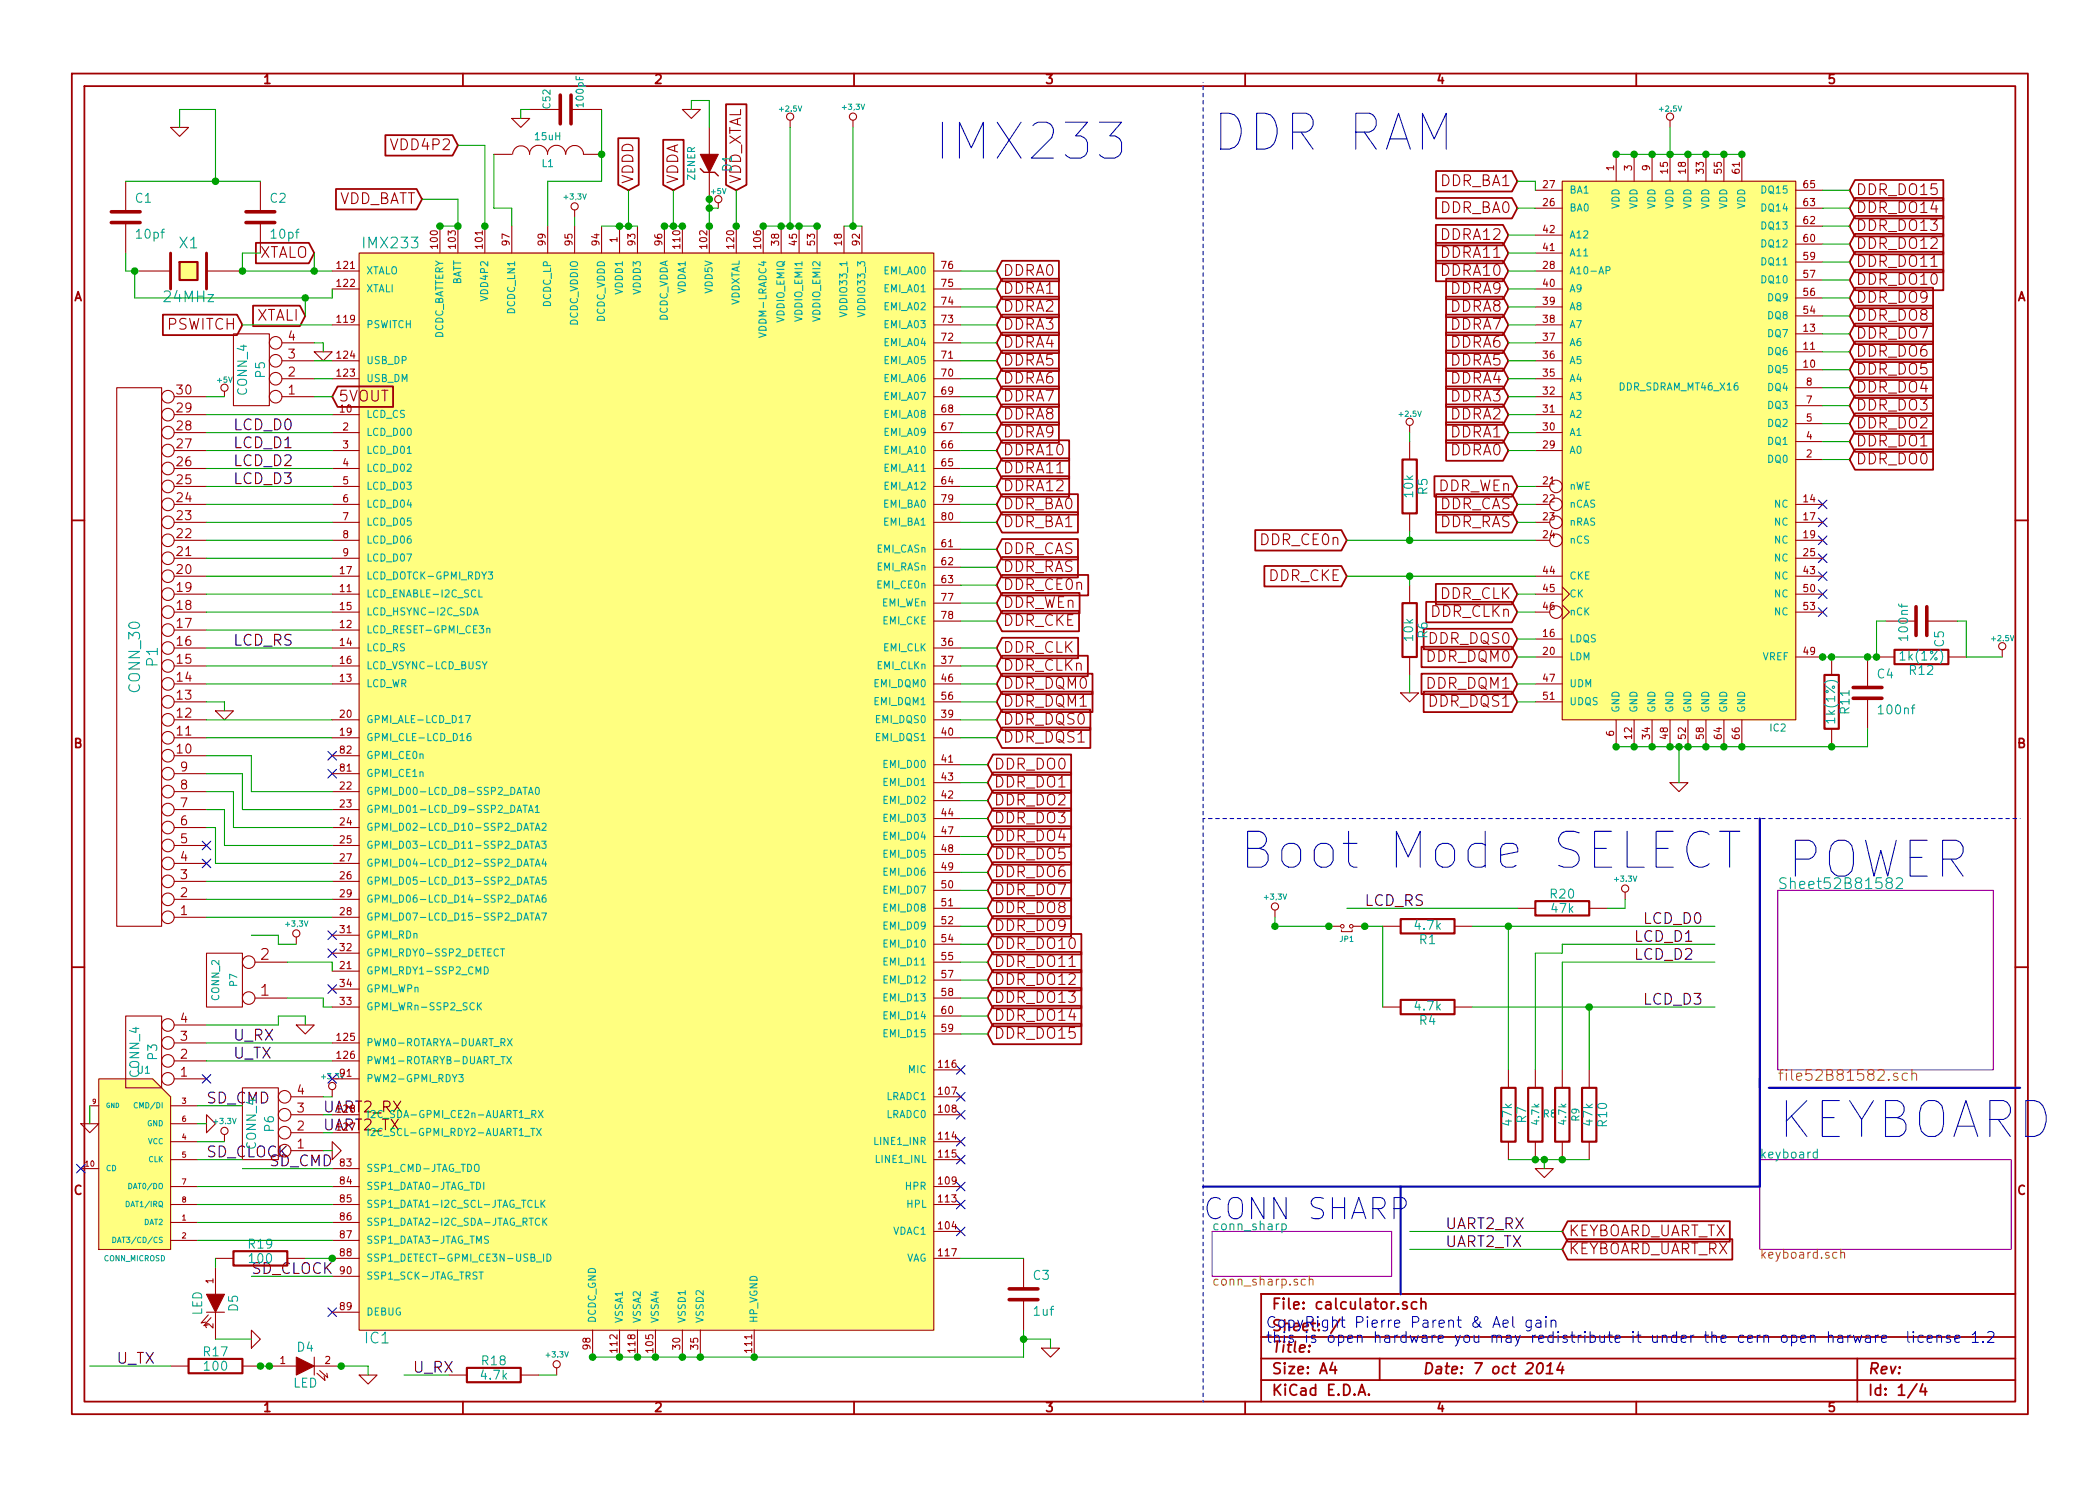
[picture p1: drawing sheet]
<svg xmlns="http://www.w3.org/2000/svg" width="297mm" height="210mm" viewBox="0 0 297 210" stroke-linecap="round" stroke-linejoin="round" font-family="sans-serif">
<defs><g id="words">
<g font-size="7.1" fill="#00f">
<text x="132.1" y="22.9">IMX233</text>
<text x="171.4" y="21.6">DDR RAM</text>
<text x="175.3" y="123.2">Boot Mode SELECT</text>
</g>
<g font-size="7.1" fill="#00a0a0">
<text x="252.7" y="124.5">POWER</text>
<text x="251.5" y="161.3">KEYBOARD</text>
</g>
<text font-size="4.2" fill="#00a0a0" x="170.2" y="172.7">CONN SHARP</text>
<g font-size="2.1" fill="#a00000">
<text x="55.6" y="21.3">VDD4P2</text>
<text x="47.4" y="29">VDD_BATT</text>
<text x="89.7" y="26" transform="rotate(-90 89.7 26)">VDDD</text>
<text x="96" y="26" transform="rotate(-90 96 26)">VDDA</text>
<text x="104.9" y="26" transform="rotate(-90 104.9 26)">VDD_XTAL</text>
<text x="203.7" y="26.4">DDR_BA1</text>
<text x="262.5" y="27.7">DDR_DO15</text>
<text x="203.7" y="30.2">DDR_BA0</text>
<text x="204" y="34">DDRA12</text>
<text x="262.5" y="30.2">DDR_DO14</text>
<text x="262.5" y="32.8">DDR_DO13</text>
<text x="262.5" y="35.3">DDR_DO12</text>
<text x="36.3" y="36.6">XTALO</text>
<text x="141.9" y="41.7">DDRA1</text>
<text x="141.9" y="39.1">DDRA0</text>
<text x="204" y="36.6">DDRA11</text>
<text x="204" y="39.1">DDRA10</text>
<text x="205.1" y="41.7">DDRA9</text>
<text x="262.5" y="37.8">DDR_DO11</text>
<text x="262.5" y="40.4">DDR_DO10</text>
<text x="23.6" y="46.7">PSWITCH</text>
<text x="36.1" y="45.5">XTALI</text>
<text x="141.9" y="46.7">DDRA3</text>
<text x="141.9" y="44.2">DDRA2</text>
<text x="205.1" y="44.2">DDRA8</text>
<text x="205.1" y="46.7">DDRA7</text>
<text x="262.5" y="42.9">DDR_DO9</text>
<text x="262.5" y="45.5">DDR_DO8</text>
<text x="141.9" y="51.8">DDRA5</text>
<text x="141.9" y="49.3">DDRA4</text>
<text x="205.1" y="49.3">DDRA6</text>
<text x="205.1" y="51.8">DDRA5</text>
<text x="262.5" y="48">DDR_DO7</text>
<text x="262.5" y="50.5">DDR_DO6</text>
<text x="262.5" y="53.1">DDR_DO5</text>
<text x="47.9" y="56.9">5VOUT</text>
<text x="141.9" y="59.4">DDRA8</text>
<text x="141.9" y="56.9">DDRA7</text>
<text x="141.9" y="54.4">DDRA6</text>
<text x="205.1" y="54.4">DDRA4</text>
<text x="205.1" y="56.9">DDRA3</text>
<text x="205.1" y="59.4">DDRA2</text>
<text x="262.5" y="55.6">DDR_DO4</text>
<text x="262.5" y="58.2">DDR_DO3</text>
<text x="141.9" y="64.5">DDRA10</text>
<text x="141.9" y="62">DDRA9</text>
<text x="205.1" y="62">DDRA1</text>
<text x="205.1" y="64.5">DDRA0</text>
<text x="262.5" y="60.7">DDR_DO2</text>
<text x="262.5" y="63.2">DDR_DO1</text>
<text x="262.5" y="65.8">DDR_DO0</text>
<text x="141.9" y="69.6">DDRA12</text>
<text x="141.9" y="67.1">DDRA11</text>
<text x="203.2" y="69.6">DDR_WEn</text>
<text x="141.9" y="74.7">DDR_BA1</text>
<text x="141.9" y="72.1">DDR_BA0</text>
<text x="178.4" y="77.2">DDR_CE0n</text>
<text x="203.5" y="74.7">DDR_RAS</text>
<text x="203.5" y="72.1">DDR_CAS</text>
<text x="141.9" y="83.6">DDR_CE0n</text>
<text x="141.9" y="81">DDR_RAS</text>
<text x="141.9" y="78.5">DDR_CAS</text>
<text x="179.3" y="82.3">DDR_CKE</text>
<text x="141.9" y="88.6">DDR_CKE</text>
<text x="141.9" y="86.1">DDR_WEn</text>
<text x="202.3" y="87.4">DDR_CLKn</text>
<text x="203.6" y="84.8">DDR_CLK</text>
<text x="141.9" y="95">DDR_CLKn</text>
<text x="141.9" y="92.5">DDR_CLK</text>
<text x="201.8" y="93.7">DDR_DQM0</text>
<text x="202.2" y="91.2">DDR_DQS0</text>
<text x="141.9" y="100.1">DDR_DQM1</text>
<text x="141.9" y="97.5">DDR_DQM0</text>
<text x="201.8" y="97.5">DDR_DQM1</text>
<text x="202.2" y="100.1">DDR_DQS1</text>
<text x="141.9" y="105.2">DDR_DQS1</text>
<text x="141.9" y="102.6">DDR_DQS0</text>
<text x="140.6" y="111.5">DDR_DO1</text>
<text x="140.6" y="109">DDR_DO0</text>
<text x="140.6" y="119.1">DDR_DO4</text>
<text x="140.6" y="116.6">DDR_DO3</text>
<text x="140.6" y="114">DDR_DO2</text>
<text x="140.6" y="124.2">DDR_DO6</text>
<text x="140.6" y="121.7">DDR_DO5</text>
<text x="140.6" y="131.8">DDR_DO9</text>
<text x="140.6" y="129.3">DDR_DO8</text>
<text x="140.6" y="126.7">DDR_DO7</text>
<text x="36.9" y="135.9">2</text>
<text x="140.6" y="136.9">DDR_DO11</text>
<text x="140.6" y="134.4">DDR_DO10</text>
<text x="36.9" y="141">1</text>
<text x="140.6" y="142">DDR_DO13</text>
<text x="140.6" y="139.4">DDR_DO12</text>
<text x="140.6" y="147.1">DDR_DO15</text>
<text x="140.6" y="144.5">DDR_DO14</text>
<text x="221.9" y="175">KEYBOARD_UART_TX</text>
<text x="221.9" y="177.5">KEYBOARD_UART_RX</text>
<text x="35.6" y="180.3">SD_CLOCK</text>
<text x="179.9" y="185.4">File: calculator.sch</text>
<text x="179.9" y="191.5">Title:</text>
<text x="179.9" y="197.6">KiCad E.D.A.</text>
<text x="179.9" y="194.5">Size: A4</text>
<text x="201.2" y="194.5">Date: 7 oct 2014</text>
<text x="264.2" y="194.5">Rev:</text>
<text x="264.2" y="197.6">Id: 1/4</text>
</g>
<g font-size="2.1" fill="#00a0a0">
<text x="25.4" y="35.2">X1</text>
<text x="51.6" y="35.2">IMX233</text>
<text x="23.3" y="42.8">24MHz</text>
<text x="22.4" y="94.3" transform="rotate(-90 22.4 94.3)">P1</text>
<text x="19.9" y="97.8" transform="rotate(-90 19.9 97.8)">CONN_30</text>
<text x="251.5" y="125.9">Sheet52B81582</text>
<text x="51.7" y="190.2">IC1</text>
</g>
<g font-size="2.1">
<text x="33" y="63.5">LCD_D1</text>
<text x="33" y="61">LCD_D0</text>
<text x="33" y="68.6">LCD_D3</text>
<text x="33" y="66">LCD_D2</text>
<text x="33" y="91.4">LCD_RS</text>
<text x="193" y="128.3">LCD_RS</text>
<text x="232.4" y="130.8">LCD_D0</text>
<text x="231.1" y="133.3">LCD_D1</text>
<text x="231.1" y="135.9">LCD_D2</text>
<text x="232.4" y="142.2">LCD_D3</text>
<text x="33" y="149.9">U_TX</text>
<text x="33" y="147.3">U_RX</text>
<text x="29.2" y="156.2">SD_CMD</text>
<text x="29.2" y="163.8">SD_CLOCK</text>
<text x="204.5" y="174">UART2_RX</text>
<text x="204.5" y="176.5">UART2_TX</text>
<text x="16.5" y="193">U_TX</text>
<text x="58.4" y="194.3">U_RX</text>
</g>
<text font-size="2.1" fill="#808000" x="251.5" y="153">file52B81582.sch</text>
<g font-size="2.1" fill="#00a000">
<text x="45.7" y="157.5">UART2_RX</text>
<text x="45.7" y="160">UART2_TX</text>
<text x="38.1" y="165.1">SD_CMD</text>
</g>
<g font-size="2.1" fill="#00f">
<text x="179.1" y="188">CopyRight Pierre Parent &amp; Ael gain</text>
<text x="179.1" y="190.1">this is open hardware you may redistribute it under the cern open harware license 1.2</text>
<text x="179.9" y="188.4">Sheet: /</text>
</g>
<g font-size="1.8" fill="#a00000">
<text x="37.3" y="11.9">1</text>
<text x="92.7" y="11.9">2</text>
<text x="148" y="11.9">3</text>
<text x="203.3" y="11.9">4</text>
<text x="258.6" y="11.9">5</text>
<text x="10.4" y="42.7">A</text>
<text x="285.3" y="42.7">A</text>
<text x="40.8" y="53.3">2</text>
<text x="40.8" y="50.8">3</text>
<text x="40.8" y="48.3">4</text>
<text x="25.1" y="55.9">30</text>
<text x="25.1" y="58.4">29</text>
<text x="40.8" y="55.9">1</text>
<text x="25.1" y="63.5">27</text>
<text x="25.1" y="61">28</text>
<text x="25.1" y="71.1">24</text>
<text x="25.1" y="68.6">25</text>
<text x="25.1" y="66">26</text>
<text x="25.1" y="76.2">22</text>
<text x="25.1" y="73.7">23</text>
<text x="25.1" y="81.3">20</text>
<text x="25.1" y="78.7">21</text>
<text x="25.1" y="83.8">19</text>
<text x="25.1" y="88.9">17</text>
<text x="25.1" y="86.4">18</text>
<text x="25.1" y="94">15</text>
<text x="25.1" y="91.4">16</text>
<text x="25.1" y="101.6">12</text>
<text x="25.1" y="99.1">13</text>
<text x="25.1" y="96.5">14</text>
<text x="10.4" y="105.9">B</text>
<text x="25.1" y="106.7">10</text>
<text x="25.1" y="104.1">11</text>
<text x="285.3" y="105.9">B</text>
<text x="25.6" y="111.8">8</text>
<text x="25.6" y="109.2">9</text>
<text x="25.6" y="119.4">5</text>
<text x="25.6" y="116.8">6</text>
<text x="25.6" y="114.3">7</text>
<text x="25.6" y="124.5">3</text>
<text x="25.6" y="121.9">4</text>
<text x="25.6" y="129.5">1</text>
<text x="25.6" y="127">2</text>
<text x="25.6" y="149.9">2</text>
<text x="25.6" y="147.3">3</text>
<text x="25.6" y="144.8">4</text>
<text x="25.6" y="152.4">1</text>
<text x="42.1" y="154.9">4</text>
<text x="42.1" y="160">2</text>
<text x="42.1" y="157.5">3</text>
<text x="42.1" y="162.6">1</text>
<text x="10.4" y="169.1">C</text>
<text x="285.3" y="169.1">C</text>
<text x="37.3" y="199.8">1</text>
<text x="92.7" y="199.8">2</text>
<text x="148" y="199.8">3</text>
<text x="203.3" y="199.8">4</text>
<text x="258.6" y="199.8">5</text>
</g>
<g font-size="1.8" fill="#00a0a0">
<text x="19.2" y="28.7">C1</text>
<text x="38.2" y="28.7">C2</text>
<text x="103.6" y="24.2" transform="rotate(-90 103.6 24.2)">D1</text>
<text x="19.4" y="33.8">10pf</text>
<text x="38.5" y="33.8">10pf</text>
<text x="37.5" y="53.4" transform="rotate(-90 37.5 53.4)">P5</text>
<text x="35" y="55.9" transform="rotate(-90 35 55.9)">CONN_4</text>
<text x="199.9" y="70.3" transform="rotate(-90 199.9 70.3)">10k</text>
<text x="202" y="69.9" transform="rotate(-90 202 69.9)">R5</text>
<text x="199.9" y="90.6" transform="rotate(-90 199.9 90.6)">10k</text>
<text x="202" y="90.3" transform="rotate(-90 202 90.3)">R6</text>
<text x="268.9" y="93.5">1k(1%)</text>
<text x="270" y="90.4" transform="rotate(-90 270 90.4)">100nf</text>
<text x="270.2" y="95.5">R12</text>
<text x="275" y="91.5" transform="rotate(-90 275 91.5)">C5</text>
<text x="261.7" y="100.9" transform="rotate(-90 261.7 100.9)">R11</text>
<text x="265.6" y="96.1">C4</text>
<text x="265.9" y="101.1">100nf</text>
<text x="259.6" y="102.1" transform="rotate(-90 259.6 102.1)">1k(1%)</text>
<text x="200.2" y="131.6">4.7k</text>
<text x="219.4" y="127.2">R20</text>
<text x="219.5" y="129.2">47k</text>
<text x="200.8" y="133.6">R1</text>
<text x="200.2" y="143">4.7k</text>
<text x="22.3" y="149.9" transform="rotate(-90 22.3 149.9)">P3</text>
<text x="200.8" y="145.1">R4</text>
<text x="19.8" y="152.4" transform="rotate(-90 19.8 152.4)">CONN_4</text>
<text x="38.8" y="160.1" transform="rotate(-90 38.8 160.1)">P6</text>
<text x="213.9" y="159.2" transform="rotate(-90 213.9 159.2)">47k</text>
<text x="216" y="158.8" transform="rotate(-90 216 158.8)">R7</text>
<text x="225.3" y="159.2" transform="rotate(-90 225.3 159.2)">47k</text>
<text x="227.4" y="159.4" transform="rotate(-90 227.4 159.4)">R10</text>
<text x="36.3" y="162.6" transform="rotate(-90 36.3 162.6)">CONN_4</text>
<text x="248.9" y="164">keyboard</text>
<text x="35.2" y="176.7">R19</text>
<text x="35.4" y="178.8">100</text>
<text x="171.4" y="174.1">conn_sharp</text>
<text x="33.7" y="185.5" transform="rotate(-90 33.7 185.5)">D5</text>
<text x="146.2" y="181.1">C3</text>
<text x="28.7" y="186.2" transform="rotate(-90 28.7 186.2)">LED</text>
<text x="28.9" y="192">R17</text>
<text x="42.1" y="191.3">D4</text>
<text x="146.3" y="186.2">1uf</text>
<text x="29" y="194">100</text>
<text x="41.4" y="196.4">LED</text>
<text x="68.1" y="195.3">4.7k</text>
<text x="68.2" y="193.2">R18</text>
</g>
<g font-size="1.8" fill="#808000">
<text x="248.9" y="178.1">keyboard.sch</text>
<text x="171.4" y="182">conn_sharp.sch</text>
</g>
<g font-size="1.4" fill="#00a0a0">
<text x="77.9" y="15.3" transform="rotate(-90 77.9 15.3)">C52</text>
<text x="82.6" y="15" transform="rotate(-90 82.6 15)">100pF</text>
<text x="75.7" y="19.9">15uH</text>
<text x="76.7" y="23.7">L1</text>
<text x="98.4" y="25.5" transform="rotate(-90 98.4 25.5)">ZENER</text>
<text x="222" y="30">BA0</text>
<text x="222" y="27.4">BA1</text>
<text x="229.1" y="29.7" transform="rotate(-90 229.1 29.7)">VDD</text>
<text x="231.6" y="29.7" transform="rotate(-90 231.6 29.7)">VDD</text>
<text x="234.2" y="29.7" transform="rotate(-90 234.2 29.7)">VDD</text>
<text x="236.7" y="29.7" transform="rotate(-90 236.7 29.7)">VDD</text>
<text x="239.3" y="29.7" transform="rotate(-90 239.3 29.7)">VDD</text>
<text x="241.8" y="29.7" transform="rotate(-90 241.8 29.7)">VDD</text>
<text x="244.3" y="29.7" transform="rotate(-90 244.3 29.7)">VDD</text>
<text x="246.9" y="29.7" transform="rotate(-90 246.9 29.7)">VDD</text>
<text x="249.3" y="30">DQ14</text>
<text x="249.3" y="27.4">DQ15</text>
<text x="222" y="33.8">A12</text>
<text x="249.3" y="35">DQ12</text>
<text x="249.3" y="32.5">DQ13</text>
<text x="51.8" y="38.9">XTALO</text>
<text x="51.8" y="41.4">XTALI</text>
<text x="65.3" y="40.6" transform="rotate(-90 65.3 40.6)">BATT</text>
<text x="88.1" y="41.6" transform="rotate(-90 88.1 41.6)">VDDD1</text>
<text x="90.7" y="41.6" transform="rotate(-90 90.7 41.6)">VDDD3</text>
<text x="97" y="41.6" transform="rotate(-90 97 41.6)">VDDA1</text>
<text x="100.8" y="41.5" transform="rotate(-90 100.8 41.5)">VDD5V</text>
<text x="125.2" y="41.4">EMI_A01</text>
<text x="125.2" y="38.9">EMI_A00</text>
<text x="222" y="41.4">A9</text>
<text x="222" y="36.3">A11</text>
<text x="222" y="38.9">A10-AP</text>
<text x="249.3" y="40.1">DQ10</text>
<text x="249.3" y="37.6">DQ11</text>
<text x="51.8" y="46.5">PSWITCH</text>
<text x="69.1" y="42.3" transform="rotate(-90 69.1 42.3)">VDD4P2</text>
<text x="72.9" y="44.4" transform="rotate(-90 72.9 44.4)">DCDC_LN1</text>
<text x="78" y="43.5" transform="rotate(-90 78 43.5)">DCDC_LP</text>
<text x="81.8" y="46.2" transform="rotate(-90 81.8 46.2)">DCDC_VDDIO</text>
<text x="85.6" y="45.7" transform="rotate(-90 85.6 45.7)">DCDC_VDDD</text>
<text x="94.5" y="45.7" transform="rotate(-90 94.5 45.7)">DCDC_VDDA</text>
<text x="104.6" y="43.5" transform="rotate(-90 104.6 43.5)">VDDXTAL</text>
<text x="108.5" y="47.2" transform="rotate(-90 108.5 47.2)">VDDM-LRADC4</text>
<text x="111" y="45.7" transform="rotate(-90 111 45.7)">VDDIO_EMIQ</text>
<text x="113.5" y="45.4" transform="rotate(-90 113.5 45.4)">VDDIO_EMI1</text>
<text x="116.1" y="45.4" transform="rotate(-90 116.1 45.4)">VDDIO_EMI2</text>
<text x="119.9" y="44.4" transform="rotate(-90 119.9 44.4)">VDDIO33_1</text>
<text x="122.4" y="44.4" transform="rotate(-90 122.4 44.4)">VDDIO33_3</text>
<text x="125.2" y="46.5">EMI_A03</text>
<text x="125.2" y="43.9">EMI_A02</text>
<text x="222" y="46.5">A7</text>
<text x="222" y="43.9">A8</text>
<text x="250.1" y="47.7">DQ7</text>
<text x="250.1" y="45.2">DQ8</text>
<text x="250.1" y="42.7">DQ9</text>
<text x="51.8" y="51.6">USB_DP</text>
<text x="62.7" y="48.4" transform="rotate(-90 62.7 48.4)">DCDC_BATTERY</text>
<text x="125.2" y="51.6">EMI_A05</text>
<text x="125.2" y="49">EMI_A04</text>
<text x="222" y="51.6">A5</text>
<text x="222" y="49">A6</text>
<text x="250.1" y="52.8">DQ5</text>
<text x="250.1" y="50.3">DQ6</text>
<text x="51.8" y="59.2">LCD_CS</text>
<text x="51.8" y="54.1">USB_DM</text>
<text x="125.2" y="54.1">EMI_A06</text>
<text x="125.2" y="59.2">EMI_A08</text>
<text x="125.2" y="56.6">EMI_A07</text>
<text x="222" y="59.2">A2</text>
<text x="222" y="56.6">A3</text>
<text x="222" y="54.1">A4</text>
<text x="229.1" y="55.3">DDR_SDRAM_MT46_X16</text>
<text x="250.1" y="57.9">DQ3</text>
<text x="250.1" y="55.4">DQ4</text>
<text x="51.8" y="61.7">LCD_D00</text>
<text x="51.8" y="64.3">LCD_D01</text>
<text x="125.2" y="64.3">EMI_A10</text>
<text x="125.2" y="61.7">EMI_A09</text>
<text x="222" y="61.7">A1</text>
<text x="222" y="64.3">A0</text>
<text x="250.1" y="65.5">DQ0</text>
<text x="250.1" y="63">DQ1</text>
<text x="250.1" y="60.4">DQ2</text>
<text x="51.8" y="66.8">LCD_D02</text>
<text x="51.8" y="69.3">LCD_D03</text>
<text x="51.8" y="71.9">LCD_D04</text>
<text x="124.9" y="71.9">EMI_BA0</text>
<text x="125.2" y="69.3">EMI_A12</text>
<text x="125.2" y="66.8">EMI_A11</text>
<text x="222" y="69.3">nWE</text>
<text x="222" y="71.9">nCAS</text>
<text x="251" y="71.9">NC</text>
<text x="51.8" y="74.4">LCD_D05</text>
<text x="51.8" y="77">LCD_D06</text>
<text x="124.9" y="74.4">EMI_BA1</text>
<text x="222" y="74.4">nRAS</text>
<text x="222" y="77">nCS</text>
<text x="251" y="74.4">NC</text>
<text x="251" y="77">NC</text>
<text x="51.8" y="79.5">LCD_D07</text>
<text x="51.8" y="82">LCD_DOTCK-GPMI_RDY3</text>
<text x="123.9" y="78.2">EMI_CASn</text>
<text x="123.9" y="80.8">EMI_RASn</text>
<text x="124.2" y="83.3">EMI_CE0n</text>
<text x="222" y="82">CKE</text>
<text x="251" y="82">NC</text>
<text x="251" y="79.5">NC</text>
<text x="51.8" y="84.6">LCD_ENABLE-I2C_SCL</text>
<text x="51.8" y="89.7">LCD_RESET-GPMI_CE3n</text>
<text x="51.8" y="87.1">LCD_HSYNC-I2C_SDA</text>
<text x="124.6" y="85.8">EMI_WEn</text>
<text x="124.8" y="88.4">EMI_CKE</text>
<text x="222" y="84.6">CK</text>
<text x="222" y="87.1">nCK</text>
<text x="251" y="84.6">NC</text>
<text x="251" y="87.1">NC</text>
<text x="51.8" y="92.2">LCD_RS</text>
<text x="51.8" y="94.7">LCD_VSYNC-LCD_BUSY</text>
<text x="124" y="94.7">EMI_CLKn</text>
<text x="124.8" y="92.2">EMI_CLK</text>
<text x="222" y="93.5">LDM</text>
<text x="222" y="90.9">LDQS</text>
<text x="249.2" y="93.5">VREF</text>
<text x="51.8" y="97.3">LCD_WR</text>
<text x="123.7" y="97.3">EMI_DQM0</text>
<text x="123.7" y="99.8">EMI_DQM1</text>
<text x="222" y="99.8">UDQS</text>
<text x="222" y="97.3">UDM</text>
<text x="229.1" y="100.8" transform="rotate(-90 229.1 100.8)">GND</text>
<text x="231.6" y="100.8" transform="rotate(-90 231.6 100.8)">GND</text>
<text x="234.2" y="100.8" transform="rotate(-90 234.2 100.8)">GND</text>
<text x="236.7" y="100.8" transform="rotate(-90 236.7 100.8)">GND</text>
<text x="239.3" y="100.8" transform="rotate(-90 239.3 100.8)">GND</text>
<text x="241.8" y="100.8" transform="rotate(-90 241.8 100.8)">GND</text>
<text x="244.3" y="100.8" transform="rotate(-90 244.3 100.8)">GND</text>
<text x="246.9" y="100.8" transform="rotate(-90 246.9 100.8)">GND</text>
<text x="51.8" y="102.4">GPMI_ALE-LCD_D17</text>
<text x="51.8" y="107.4">GPMI_CE0n</text>
<text x="51.8" y="104.9">GPMI_CLE-LCD_D16</text>
<text x="123.9" y="104.9">EMI_DQS1</text>
<text x="123.9" y="102.4">EMI_DQS0</text>
<text x="250.4" y="103.6">IC2</text>
<text x="51.8" y="110">GPMI_CE1n</text>
<text x="51.8" y="112.5">GPMI_D00-LCD_D8-SSP2_DATA0</text>
<text x="125.2" y="108.7">EMI_D00</text>
<text x="125.2" y="113.8">EMI_D02</text>
<text x="125.2" y="111.2">EMI_D01</text>
<text x="51.8" y="115.1">GPMI_D01-LCD_D9-SSP2_DATA1</text>
<text x="51.8" y="117.6">GPMI_D02-LCD_D10-SSP2_DATA2</text>
<text x="125.2" y="116.3">EMI_D03</text>
<text x="125.2" y="118.9">EMI_D04</text>
<text x="51.8" y="120.1">GPMI_D03-LCD_D11-SSP2_DATA3</text>
<text x="51.8" y="125.2">GPMI_D05-LCD_D13-SSP2_DATA5</text>
<text x="51.8" y="122.7">GPMI_D04-LCD_D12-SSP2_DATA4</text>
<text x="125.2" y="121.4">EMI_D05</text>
<text x="125.2" y="123.9">EMI_D06</text>
<text x="51.8" y="130.3">GPMI_D07-LCD_D15-SSP2_DATA7</text>
<text x="51.8" y="127.8">GPMI_D06-LCD_D14-SSP2_DATA6</text>
<text x="125.2" y="126.5">EMI_D07</text>
<text x="125.2" y="129">EMI_D08</text>
<text x="125.2" y="131.6">EMI_D09</text>
<text x="51.8" y="137.9">GPMI_RDY1-SSP2_CMD</text>
<text x="51.8" y="132.8">GPMI_RDn</text>
<text x="51.8" y="135.4">GPMI_RDY0-SSP2_DETECT</text>
<text x="125.2" y="134.1">EMI_D10</text>
<text x="125.2" y="136.6">EMI_D11</text>
<text x="31.1" y="141.5" transform="rotate(-90 31.1 141.5)">CONN_2</text>
<text x="33.6" y="139.5" transform="rotate(-90 33.6 139.5)">P7</text>
<text x="51.8" y="143">GPMI_WRn-SSP2_SCK</text>
<text x="51.8" y="140.5">GPMI_WPn</text>
<text x="125.2" y="139.2">EMI_D12</text>
<text x="125.2" y="141.7">EMI_D13</text>
<text x="51.8" y="148.1">PWM0-ROTARYA-DUART_RX</text>
<text x="125.2" y="144.3">EMI_D14</text>
<text x="125.2" y="146.8">EMI_D15</text>
<text x="19.4" y="152">U1</text>
<text x="51.8" y="153.2">PWM2-GPMI_RDY3</text>
<text x="51.8" y="150.6">PWM1-ROTARYB-DUART_TX</text>
<text x="125.3" y="155.7">LRADC1</text>
<text x="128.5" y="151.9">MIC</text>
<text x="51.8" y="160.8">I2C_SCL-GPMI_RDY2-AUART1_TX</text>
<text x="51.8" y="158.2">I2C_SDA-GPMI_CE2n-AUART1_RX</text>
<text x="125.3" y="158.2">LRADC0</text>
<text x="217.8" y="159" transform="rotate(-90 217.8 159)">4.7k</text>
<text x="218.3" y="158.2">R8</text>
<text x="221.6" y="159" transform="rotate(-90 221.6 159)">4.7k</text>
<text x="223.4" y="158.6" transform="rotate(-90 223.4 158.6)">R9</text>
<text x="51.8" y="165.9">SSP1_CMD-JTAG_TDO</text>
<text x="123.8" y="162">LINE1_INR</text>
<text x="124" y="164.6">LINE1_INL</text>
<text x="51.8" y="168.4">SSP1_DATA0-JTAG_TDI</text>
<text x="51.8" y="170.9">SSP1_DATA1-I2C_SCL-JTAG_TCLK</text>
<text x="51.8" y="173.5">SSP1_DATA2-I2C_SDA-JTAG_RTCK</text>
<text x="128.1" y="168.4">HPR</text>
<text x="128.2" y="170.9">HPL</text>
<text x="51.8" y="176">SSP1_DATA3-JTAG_TMS</text>
<text x="51.8" y="178.6">SSP1_DETECT-GPMI_CE3N-USB_ID</text>
<text x="126.3" y="174.7">VDAC1</text>
<text x="128" y="178.6">VAG</text>
<text x="51.8" y="181.1">SSP1_SCK-JTAG_TRST</text>
<text x="51.8" y="186.2">DEBUG</text>
<text x="84.3" y="187.2" transform="rotate(-90 84.3 187.2)">DCDC_GND</text>
<text x="88.1" y="187.2" transform="rotate(-90 88.1 187.2)">VSSA1</text>
<text x="90.7" y="187.2" transform="rotate(-90 90.7 187.2)">VSSA2</text>
<text x="93.2" y="187.2" transform="rotate(-90 93.2 187.2)">VSSA4</text>
<text x="97" y="187.2" transform="rotate(-90 97 187.2)">VSSD1</text>
<text x="99.6" y="187.2" transform="rotate(-90 99.6 187.2)">VSSD2</text>
<text x="107.2" y="187.2" transform="rotate(-90 107.2 187.2)">HP_VGND</text>
</g>
<g font-size="1.4" fill="#a00000">
<text x="218.3" y="29.2">26</text>
<text x="218.3" y="26.7">27</text>
<text x="228.3" y="24.1" transform="rotate(-90 228.3 24.1)">1</text>
<text x="230.9" y="24.1" transform="rotate(-90 230.9 24.1)">3</text>
<text x="233.4" y="24.1" transform="rotate(-90 233.4 24.1)">9</text>
<text x="236" y="24.5" transform="rotate(-90 236 24.5)">15</text>
<text x="238.5" y="24.5" transform="rotate(-90 238.5 24.5)">18</text>
<text x="241" y="24.5" transform="rotate(-90 241 24.5)">33</text>
<text x="243.6" y="24.5" transform="rotate(-90 243.6 24.5)">55</text>
<text x="246.1" y="24.5" transform="rotate(-90 246.1 24.5)">61</text>
<text x="255.1" y="29.2">63</text>
<text x="255.1" y="26.7">65</text>
<text x="62" y="35.1" transform="rotate(-90 62 35.1)">100</text>
<text x="64.5" y="35.1" transform="rotate(-90 64.5 35.1)">103</text>
<text x="68.3" y="35.1" transform="rotate(-90 68.3 35.1)">101</text>
<text x="72.1" y="34.7" transform="rotate(-90 72.1 34.7)">97</text>
<text x="77.2" y="34.7" transform="rotate(-90 77.2 34.7)">99</text>
<text x="81" y="34.7" transform="rotate(-90 81 34.7)">95</text>
<text x="84.8" y="34.7" transform="rotate(-90 84.8 34.7)">94</text>
<text x="87.4" y="34.3" transform="rotate(-90 87.4 34.3)">1</text>
<text x="89.9" y="34.7" transform="rotate(-90 89.9 34.7)">93</text>
<text x="93.7" y="34.7" transform="rotate(-90 93.7 34.7)">96</text>
<text x="96.3" y="35.1" transform="rotate(-90 96.3 35.1)">110</text>
<text x="100.1" y="35.1" transform="rotate(-90 100.1 35.1)">102</text>
<text x="103.9" y="35.1" transform="rotate(-90 103.9 35.1)">120</text>
<text x="107.7" y="35.1" transform="rotate(-90 107.7 35.1)">106</text>
<text x="110.2" y="34.7" transform="rotate(-90 110.2 34.7)">38</text>
<text x="112.8" y="34.7" transform="rotate(-90 112.8 34.7)">45</text>
<text x="115.3" y="34.7" transform="rotate(-90 115.3 34.7)">53</text>
<text x="119.1" y="34.7" transform="rotate(-90 119.1 34.7)">18</text>
<text x="121.7" y="34.7" transform="rotate(-90 121.7 34.7)">92</text>
<text x="218.3" y="35.6">41</text>
<text x="218.3" y="33">42</text>
<text x="255.1" y="34.3">60</text>
<text x="255.1" y="31.7">62</text>
<text x="47.7" y="38.1">121</text>
<text x="47.7" y="40.6">122</text>
<text x="133.2" y="40.6">75</text>
<text x="133.2" y="38.1">76</text>
<text x="218.3" y="40.6">40</text>
<text x="218.3" y="38.1">28</text>
<text x="255.1" y="41.9">56</text>
<text x="255.1" y="39.4">57</text>
<text x="255.1" y="36.8">59</text>
<text x="47.7" y="45.7">119</text>
<text x="133.2" y="45.7">73</text>
<text x="133.2" y="43.2">74</text>
<text x="218.3" y="45.7">38</text>
<text x="218.3" y="43.2">39</text>
<text x="255.1" y="47">13</text>
<text x="255.1" y="44.4">54</text>
<text x="47.7" y="53.3">123</text>
<text x="47.7" y="50.8">124</text>
<text x="133.2" y="53.3">70</text>
<text x="133.2" y="50.8">71</text>
<text x="133.2" y="48.3">72</text>
<text x="218.3" y="53.3">35</text>
<text x="218.3" y="50.8">36</text>
<text x="218.3" y="48.3">37</text>
<text x="255.1" y="52.1">10</text>
<text x="255.1" y="49.5">11</text>
<text x="48.1" y="58.4">10</text>
<text x="133.2" y="58.4">68</text>
<text x="133.2" y="55.9">69</text>
<text x="218.3" y="58.4">31</text>
<text x="218.3" y="55.9">32</text>
<text x="255.5" y="59.7">5</text>
<text x="255.5" y="57.1">7</text>
<text x="255.5" y="54.6">8</text>
<text x="48.5" y="61">2</text>
<text x="48.5" y="63.5">3</text>
<text x="133.2" y="63.5">66</text>
<text x="133.2" y="61">67</text>
<text x="218.3" y="61">30</text>
<text x="218.3" y="63.5">29</text>
<text x="255.5" y="64.8">2</text>
<text x="255.5" y="62.2">4</text>
<text x="48.5" y="66">4</text>
<text x="48.5" y="68.6">5</text>
<text x="48.5" y="71.1">6</text>
<text x="133.2" y="68.6">64</text>
<text x="133.2" y="66">65</text>
<text x="133.2" y="71.1">79</text>
<text x="218.3" y="68.6">21</text>
<text x="218.3" y="71.1">22</text>
<text x="255.1" y="71.1">14</text>
<text x="48.5" y="73.7">7</text>
<text x="48.5" y="76.2">8</text>
<text x="133.2" y="73.7">80</text>
<text x="133.2" y="77.5">61</text>
<text x="218.3" y="73.7">23</text>
<text x="218.3" y="76.2">24</text>
<text x="255.1" y="73.7">17</text>
<text x="255.1" y="76.2">19</text>
<text x="48.1" y="83.8">11</text>
<text x="48.1" y="81.3">17</text>
<text x="48.5" y="78.7">9</text>
<text x="133.2" y="80">62</text>
<text x="133.2" y="82.5">63</text>
<text x="218.3" y="81.3">44</text>
<text x="218.3" y="83.8">45</text>
<text x="255.1" y="83.8">50</text>
<text x="255.1" y="81.3">43</text>
<text x="255.1" y="78.7">25</text>
<text x="48.1" y="88.9">12</text>
<text x="48.1" y="86.4">15</text>
<text x="133.2" y="85.1">77</text>
<text x="133.2" y="87.6">78</text>
<text x="218.3" y="86.4">46</text>
<text x="255.1" y="86.4">53</text>
<text x="48.1" y="91.4">14</text>
<text x="48.1" y="94">16</text>
<text x="133.2" y="91.4">36</text>
<text x="133.2" y="94">37</text>
<text x="218.3" y="92.7">20</text>
<text x="218.3" y="90.2">16</text>
<text x="255.1" y="92.7">49</text>
<text x="48.1" y="101.6">20</text>
<text x="48.1" y="96.5">13</text>
<text x="133.2" y="96.5">46</text>
<text x="133.2" y="99.1">56</text>
<text x="133.2" y="101.6">39</text>
<text x="218.3" y="99.1">51</text>
<text x="218.3" y="96.5">47</text>
<text x="48.1" y="106.7">82</text>
<text x="48.1" y="104.1">19</text>
<text x="133.2" y="104.1">40</text>
<text x="133.2" y="107.9">41</text>
<text x="228.3" y="104.1" transform="rotate(-90 228.3 104.1)">6</text>
<text x="230.9" y="104.5" transform="rotate(-90 230.9 104.5)">12</text>
<text x="233.4" y="104.5" transform="rotate(-90 233.4 104.5)">34</text>
<text x="236" y="104.5" transform="rotate(-90 236 104.5)">48</text>
<text x="238.5" y="104.5" transform="rotate(-90 238.5 104.5)">52</text>
<text x="241" y="104.5" transform="rotate(-90 241 104.5)">58</text>
<text x="243.6" y="104.5" transform="rotate(-90 243.6 104.5)">64</text>
<text x="246.1" y="104.5" transform="rotate(-90 246.1 104.5)">66</text>
<text x="48.1" y="109.2">81</text>
<text x="48.1" y="111.8">22</text>
<text x="133.2" y="113">42</text>
<text x="133.2" y="110.5">43</text>
<text x="48.1" y="114.3">23</text>
<text x="48.1" y="116.8">24</text>
<text x="48.1" y="119.4">25</text>
<text x="133.2" y="115.6">44</text>
<text x="133.2" y="118.1">47</text>
<text x="48.1" y="124.5">26</text>
<text x="48.1" y="121.9">27</text>
<text x="133.2" y="125.7">50</text>
<text x="133.2" y="120.6">48</text>
<text x="133.2" y="123.2">49</text>
<text x="48.1" y="129.5">28</text>
<text x="48.1" y="127">29</text>
<text x="133.2" y="128.3">51</text>
<text x="133.2" y="130.8">52</text>
<text x="48.1" y="137.2">21</text>
<text x="48.1" y="132.1">31</text>
<text x="48.1" y="134.6">32</text>
<text x="133.2" y="133.3">54</text>
<text x="133.2" y="135.9">55</text>
<text x="48.1" y="142.2">33</text>
<text x="48.1" y="139.7">34</text>
<text x="133.2" y="143.5">60</text>
<text x="133.2" y="138.4">57</text>
<text x="133.2" y="141">58</text>
<text x="47.7" y="147.3">125</text>
<text x="47.7" y="149.9">126</text>
<text x="133.2" y="146">59</text>
<text x="48.1" y="152.4">91</text>
<text x="132.8" y="151.1">116</text>
<text x="132.8" y="154.9">107</text>
<text x="132.8" y="161.3">114</text>
<text x="132.8" y="157.5">108</text>
<text x="48.1" y="165.1">83</text>
<text x="48.1" y="167.6">84</text>
<text x="132.8" y="163.8">115</text>
<text x="132.8" y="167.6">109</text>
<text x="48.1" y="170.2">85</text>
<text x="48.1" y="172.7">86</text>
<text x="132.8" y="170.2">113</text>
<text x="132.8" y="174">104</text>
<text x="48.1" y="175.3">87</text>
<text x="48.1" y="177.8">88</text>
<text x="132.8" y="177.8">117</text>
<text x="30.2" y="181.6" transform="rotate(-90 30.2 181.6)">1</text>
<text x="48.1" y="180.3">90</text>
<text x="48.1" y="185.4">89</text>
<text x="30.2" y="188" transform="rotate(-90 30.2 188)">2</text>
<text x="83.6" y="190.9" transform="rotate(-90 83.6 190.9)">98</text>
<text x="87.4" y="191.3" transform="rotate(-90 87.4 191.3)">112</text>
<text x="89.9" y="191.3" transform="rotate(-90 89.9 191.3)">118</text>
<text x="92.5" y="191.3" transform="rotate(-90 92.5 191.3)">105</text>
<text x="96.3" y="190.9" transform="rotate(-90 96.3 190.9)">30</text>
<text x="98.8" y="190.9" transform="rotate(-90 98.8 190.9)">35</text>
<text x="106.4" y="191.3" transform="rotate(-90 106.4 191.3)">111</text>
<text x="39.6" y="193">1</text>
<text x="46" y="193">2</text>
</g>
<g font-size="1.4">
<text x="47.7" y="160">127</text>
<text x="47.7" y="157.5">128</text>
</g>
<g font-size="1.1" fill="#00a0a0">
<text x="110.4" y="15.8">+2.5V</text>
<text x="119.3" y="15.6">+3,3V</text>
<text x="234.8" y="15.8">+2.5V</text>
<text x="79.9" y="28.3">+3,3V</text>
<text x="100.6" y="27.5">+5V</text>
<text x="30.8" y="54.2">+5V</text>
<text x="198" y="59">+2.5V</text>
<text x="281.8" y="90.7">+2.5V</text>
<text x="228.5" y="124.8">+3.3V</text>
<text x="40.5" y="131.1">+3,3V</text>
<text x="178.9" y="127.3">+3,3V</text>
<text x="189.6" y="133.3">JP1</text>
<text x="45.6" y="152.7">+3,3V</text>
<text x="19.3" y="156.8">CMD/DI</text>
<text x="20.8" y="159.4">GND</text>
<text x="20.9" y="161.9">VCC</text>
<text x="30.4" y="159.1">+3.3V</text>
<text x="15" y="165.7">CD</text>
<text x="20.9" y="164.5">CLK</text>
<text x="18.2" y="170.8">DAT1/IRQ</text>
<text x="18.5" y="168.3">DAT0/DO</text>
<text x="20.3" y="173.3">DAT2</text>
<text x="14.7" y="178.5">CONN_MICROSD</text>
<text x="16.7" y="175.9">DAT3/CD/CS</text>
<text x="77.3" y="192.1">+3.3V</text>
</g>
<g font-size="1.1" fill="#a00000">
<text x="25.8" y="156.2">3</text>
<text x="25.8" y="161.3">4</text>
<text x="25.8" y="158.7">6</text>
<text x="12.1" y="165.1">10</text>
<text x="25.8" y="163.8">5</text>
<text x="25.8" y="167.6">7</text>
<text x="25.8" y="172.7">1</text>
<text x="25.8" y="170.2">8</text>
<text x="25.8" y="175.3">2</text>
</g>
<text font-size=".9" fill="#a00000" x="13.1" y="156.2">9</text>
<text font-size=".9" fill="#00a0a0" x="15" y="156.8">GND</text>
</g></defs>
<g fill="none" stroke="#a00000" stroke-width=".25">
<path d="M10.2 10.4h276.6v189.7h-276.6zM11.9 12.2h273.2v186.1h-273.2zM54.5 19.1h9.5l.8 1.5-.8 1.4h-9.5zM65.5 10.4v1.8M87.5 19.6h2.8v6.6l-1.4 .7-1.4-.7zM93.8 19.8h2.9v6.4l-1.5 .7-1.4-.7zM102.7 14.8h2.9v11.4l-1.5 .7-1.4-.7zM120.8 10.4v1.8M176.1 10.4v1.8M231.4 10.4v1.8M36.2 34.4h7.5l.7 1.4-.7 1.5h-7.5zM47.5 26.7h11.4l.8 1.5-.8 1.4h-11.4z"/>
<path d="M141.7 39.4h8.1v2.9h-8.1l-.7-1.4zM141.7 36.9h8.1v2.9h-8.1l-.7-1.5zM203.1 31.8h9.5l.8 1.5-.8 1.4h-9.5zM203.1 34.4h9.5l.8 1.4-.8 1.5h-9.5zM203.1 36.9h9.5l.8 1.4-.8 1.5h-9.5zM203.1 24.2h10.8l.7 1.4-.7 1.5h-10.8zM203.1 28h10.8l.7 1.5-.7 1.4h-10.8zM204.5 39.4h8.1l.8 1.5-.8 1.4h-8.1zM262.4 25.5h12.5v2.9h-12.5l-.8-1.5zM262.4 28h12.5v2.9h-12.5l-.8-1.4zM262.4 30.6h12.5v2.8h-12.5l-.8-1.4zM262.4 33.1h12.5v2.9h-12.5l-.8-1.5z"/>
<path d="M262.4 35.6h12.5v2.9h-12.5l-.8-1.4zM262.4 38.2h12.5v2.9h-12.5l-.8-1.5zM23 44.5h10.5l.8 1.5-.8 1.4h-10.5zM35.8 43.3h6.6l.8 1.4-.8 1.4h-6.6zM47.8 54.7h7.8v2.9h-7.8l-.8-1.5zM141.7 59.8h8.1v2.9h-8.1l-.7-1.5zM141.7 57.2h8.1v2.9h-8.1l-.7-1.4zM141.7 54.7h8.1v2.9h-8.1l-.7-1.5zM141.7 52.1h8.1v2.9h-8.1l-.7-1.4zM141.7 49.6h8.1v2.9h-8.1l-.7-1.5zM141.7 47.1h8.1v2.9h-8.1l-.7-1.5zM141.7 44.5h8.1v2.9h-8.1l-.7-1.4z"/>
<path d="M141.7 42h8.1v2.9h-8.1l-.7-1.5zM204.5 42h8.1l.8 1.4-.8 1.5h-8.1zM204.5 44.5h8.1l.8 1.5-.8 1.4h-8.1zM204.5 47.1h8.1l.8 1.4-.8 1.5h-8.1zM204.5 49.6h8.1l.8 1.4-.8 1.5h-8.1zM204.5 52.1h8.1l.8 1.5-.8 1.4h-8.1zM204.5 54.7h8.1l.8 1.4-.8 1.5h-8.1zM204.5 57.2h8.1l.8 1.5-.8 1.4h-8.1zM204.5 59.8h8.1l.8 1.4-.8 1.5h-8.1zM262.4 40.7h11v2.9h-11l-.8-1.4zM262.4 43.3h11v2.8h-11l-.8-1.4zM262.4 45.8h11v2.9h-11l-.8-1.5z"/>
<path d="M262.4 48.3h11v2.9h-11l-.8-1.4zM262.4 50.9h11v2.9h-11l-.8-1.5zM262.4 53.4h11v2.9h-11l-.8-1.4zM262.4 56h11v2.8h-11l-.8-1.4zM262.4 58.5h11v2.9h-11l-.8-1.5zM10.2 73.6h1.7M141.7 78.8h10.8v2.9h-10.8l-.7-1.4zM141.7 76.3h10.8v2.9h-10.8l-.7-1.5zM141.7 72.5h10.8v2.9h-10.8l-.7-1.5zM141.7 69.9h10.8v2.9h-10.8l-.7-1.4zM141.7 67.4h9.5v2.9h-9.5l-.7-1.5zM141.7 64.8h9.5v2.9h-9.5l-.7-1.4z"/>
<path d="M141.7 62.3h9.5v2.9h-9.5l-.7-1.5zM177.5 75h12.2l.8 1.4-.8 1.5h-12.2zM202.9 67.4h11l.7 1.4-.7 1.5h-11zM203.1 72.5h10.8l.7 1.4-.7 1.5h-10.8zM203.1 69.9h10.8l.7 1.5-.7 1.4h-10.8zM204.5 62.3h8.1l.8 1.4-.8 1.5h-8.1zM236.9 63.7h1.3M262.4 61h11v2.9h-11l-.8-1.4zM262.4 63.6h11v2.9h-11l-.8-1.5zM285.1 73.6h1.7M141.7 97.9h12.8v2.9h-12.8l-.7-1.5zM141.7 95.3h12.8v2.9h-12.8l-.7-1.4z"/>
<path d="M141.7 92.8h12.2v2.9h-12.2l-.7-1.5zM141.7 90.2h10.8v2.9h-10.8l-.7-1.4zM141.7 86.4h10.9v2.9h-10.9l-.7-1.4zM141.7 81.4h12.2v2.8h-12.2l-.7-1.4zM141.7 83.9h11v2.9h-11l-.7-1.5zM178.8 80.1h10.9l.8 1.4-.8 1.5h-10.9zM201.1 95.3h12.8l.7 1.5-.7 1.4h-12.8zM201.1 91.5h12.8l.7 1.5-.7 1.4h-12.8zM201.4 97.9h12.5l.7 1.4-.7 1.5h-12.5zM201.4 89h12.5l.7 1.4-.7 1.5h-12.5zM201.7 85.2h12.2l.7 1.4-.7 1.5h-12.2zM203.1 82.6h10.8l.7 1.5-.7 1.4h-10.8z"/>
<path d="M90.8 112h1.3M140.5 119.5h11v2.8h-11l-.8-1.4zM140.5 116.9h11v2.9h-11l-.8-1.4zM140.5 114.4h11v2.9h-11l-.8-1.5zM140.5 111.8h11v2.9h-11l-.8-1.4zM140.5 109.3h11v2.9h-11l-.8-1.5zM140.5 106.8h11v2.8h-11l-.8-1.4zM141.7 102.9h12.5v2.9h-12.5l-.7-1.4zM141.7 100.4h12.5v2.9h-12.5l-.7-1.5zM10.2 136.8h1.7M140.5 139.8h12.5v2.9h-12.5l-.8-1.5zM140.5 137.2h12.5v2.9h-12.5l-.8-1.4z"/>
<path d="M140.5 134.7h12.5v2.9h-12.5l-.8-1.5zM140.5 132.2h12.5v2.8h-12.5l-.8-1.4zM140.5 129.6h11v2.9h-11l-.8-1.4zM140.5 127.1h11v2.9h-11l-.8-1.5zM140.5 124.5h11v2.9h-11l-.8-1.4zM140.5 122h11v2.9h-11l-.8-1.5zM285.1 136.8h1.7M140.5 144.9h12.5v2.8h-12.5l-.8-1.4zM140.5 142.3h12.5v2.9h-12.5l-.8-1.4zM221.7 172.8h23v2.9h-23l-.7-1.5zM221.7 175.3h23.3v2.9h-23.3l-.7-1.4zM65.5 198.3v1.8"/>
<path d="M120.8 198.3v1.8M176.1 198.3v1.8M178.4 189.2h106.7M178.4 195.3h106.7M178.4 192.2h106.7M188.5 192.8l-.4 1h1M188.8 193.3v1.1M192.1 197.4l.5-1.5 .5 1.5M192.3 197h.7M193.6 197.3h.1l-.1 .1-.1-.1h.1v.1M195.1 192.2v3.1M199 184.3l-.4-.1-.2 .2 .1 .2 .5 .2 .1 .1-.1 .2-.1 .1-.5-.1"/>
<path d="M200.4 184.3a.48 .48 0 0 0-.7 0l-.1 .6a.48 .48 0 0 0 .8 .2M201 184.3a.38 .38 0 0 1 .7 .1v.8M201 183.7v1.5M217.6 193a.35 .35 0 0 1 .4-.2 .35 .35 0 0 1 .2 .3 .87 .87 0 0 1-.5 1.3l-.2-.1a1.14 1.14 0 0 1 .1-1.3zM218.7 194.4h.9M218.8 193.3l.6-.5-.2 1.6M220.8 192.8l-.6 1h1M221 193.3l-.1 1.1M231.4 198.3v1.8M262.7 192.2v6.1M271.1 195.8l-1.3 2M272 195.8l-.4 1.1h.9"/>
<path d="M272.3 196.4v1M285.1 183.1h-106.7v15.2"/>
</g>
<g fill="none" stroke="#a00000" stroke-width=".15">
<path d="M24.1 18h2.6l-1.3 1.3zM72.4 16.8h2.5l-1.2 1.2zM74.9 15.5h4.3M80.8 15.5h4.3M96.5 15.5h2.6l-1.3 1.3zM100.3 18v3.8M111.8 17v1M120.6 17v1M236.2 17v1M17.8 25.6v4.4M17.8 31.5v4.3M19 38.3h5.1"/>
<path d="M29.2 38.3h5.1M36.8 25.6v4.4M36.8 31.5v4.3M47 38.3h3.8M62.2 32v3.8M64.8 32v3.8M68.6 32v3.8M69.8 21.8h2.6M72.4 32v3.8M72.5 21.8a1.19 1.19 0 0 1 1.2-1.2 1.19 1.19 0 0 1 1.2 1.2M74.9 21.8a1.27 1.27 0 0 1 1.3-1.2 1.27 1.27 0 0 1 1.2 1.2M77.4 21.8a1.27 1.27 0 0 1 1.3-1.2 1.27 1.27 0 0 1 1.3 1.2"/>
<path d="M77.5 32v3.8M80 21.8a1.24 1.24 0 0 1 1.3-1.2 1.24 1.24 0 0 1 1.2 1.2h2.6M81.3 29.7v1M81.3 32v3.8M85.1 32v3.8M87.6 32v3.8M90.2 32v3.8M94 32v3.8M96.5 32v3.8M100.3 24.4v3.8M100.3 32v3.8M101.6 28.7v.8"/>
<path d="M104.1 32v3.8M107.9 32v3.8M110.5 32v3.8M113 32v3.8M115.6 32v3.8M119.4 32v3.8M121.9 32v3.8M132.1 38.3h3.8M217.2 38.3h3.8M217.2 35.8h3.8M217.2 33.3h3.8M217.2 29.5h3.8"/>
<path d="M217.2 26.9h3.8M228.6 21.8v3.8M231.1 21.8v3.8M233.7 21.8v3.8M236.2 21.8v3.8M238.8 21.8v3.8M241.3 21.8v3.8M243.8 21.8v3.8M246.4 21.8v3.8M254 34.5h3.8M254 32h3.8M254 29.5h3.8"/>
<path d="M254 26.9h3.8M254 39.6h3.8M254 37.1h3.8M16.5 54.9h6.4v76.2h-6.4zM24.6 58.7h4.6M24.6 56.1h4.6M31.7 55.4v.7M33 47.2h5.1v10.2h-5.1zM39.9 56.1h4.5M39.9 53.6h4.5M39.9 51h4.5M39.9 48.5h4.5"/>
<path d="M44.4 49.8h2.6l-1.3 1.2zM47 40.9h3.8M47 58.7h3.8M47 53.6h3.8M47 51h3.8M47 46h3.8M132.1 40.9h3.8M132.1 58.7h3.8M132.1 56.1h3.8M132.1 53.6h3.8M132.1 51h3.8M132.1 48.5h3.8"/>
<path d="M132.1 46h3.8M132.1 43.4h3.8M217.2 40.9h3.8M217.2 58.7h3.8M217.2 56.1h3.8M217.2 53.6h3.8M217.2 51h3.8M217.2 48.5h3.8M217.2 46h3.8M217.2 43.4h3.8M254 59.9h3.8M254 57.4h3.8"/>
<path d="M254 54.9h3.8M254 52.3h3.8M254 49.8h3.8M254 47.2h3.8M254 44.7h3.8M254 42.2h3.8M24.6 61.2h4.6M24.6 68.8h4.6M24.6 71.4h4.6M24.6 73.9h4.6M24.6 76.4h4.6M24.6 79h4.6"/>
<path d="M24.6 63.7h4.6M24.6 66.3h4.6M47 61.2h3.8M47 68.8h3.8M47 71.4h3.8M47 73.9h3.8M47 76.4h3.8M47 79h3.8M47 63.7h3.8M47 66.3h3.8M77 69.4v-1.5l.5 1.1 .5-1.1v1.5M79.6 68.1a.63 .63 0 0 0-.8 0 .63 .63 0 0 0-.2 .7 .6 .6 0 0 0 .4 .6 .6 .6 0 0 0 .6-.1"/>
<path d="M80.2 67.9v1.5M81 69.4v-1.5l.5 1.1 .5-1.1v1.5M82.6 67.9l1 1.5M83.6 67.9l-1 1.5M84.1 68.1l.2-.2h.4l.2 .2 .1 .2-.1 .3-.9 .8h1M85.5 67.9h.9l-.5 .6a.42 .42 0 0 1 .5 .3v.4l-.1 .2h-.6l-.2-.1M86.9 67.9h1l-.5 .6a.42 .42 0 0 1 .5 .3v.4l-.2 .2h-.6l-.2-.1M88.2 69.6h1.1M89.5 69.4l.5-1.5 .5 1.5M89.6 69h.7M91.8 68a.71 .71 0 0 0-.8 .2 .71 .71 0 0 0 0 .9 .56 .56 0 0 0 .9 .2v-.5h-.3M92.8 67.8l-.4 1.1h1"/>
<path d="M93.2 68.4v1M94 68.7l.6-.1a.36 .36 0 0 0 .2-.4 .36 .36 0 0 0-.3-.3h-.5v1.5h.5l.3-.1a.4 .4 0 0 0-.1-.6h-.2M96.6 68.3l.4-.4v1.5M96.6 69.4h.9M98 68.1l.2-.2h.4l.2 .2 .1 .2-.1 .3-.8 .8h.9M99.8 68.6l-.3-.3v-.2a.48 .48 0 0 1 .8 0l.1 .2a.47 .47 0 0 1-.6 .3l-.3 .3v.3a.48 .48 0 0 0 .4 .3 .48 .48 0 0 0 .5-.3v-.3l-.3-.3M101 67.9v1.5h.7M102.2 68.1a.5 .5 0 0 1 .6-.2 .5 .5 0 0 1 .4 .5l-.1 .8a.53 .53 0 0 1-.6 .2 .53 .53 0 0 1-.3-.5zM102.5 69.1l.2 .1 .6 .4M103.8 68.7h.5M104.6 67.9h-.8v1.5M105.1 68.7h.6a.42 .42 0 0 0 .3-.4 .42 .42 0 0 0-.3-.4h-.6v1.5"/>
<path d="M132.1 61.2h3.8M132.1 68.8h3.8M132.1 71.4h3.8M132.1 73.9h3.8M132.1 63.7h3.8M132.1 66.3h3.8M132.1 77.7h3.8M199.4 60.2v1M199.4 62.5v2.5M199.4 72.6v2.6M217.2 61.2h3.8M217.2 68.8h2"/>
<path d="M217.2 71.4h2M217.2 73.9h2M217.2 76.4h2M217.2 63.7h3.8M234.7 61.7a.51 .51 0 0 0-.6 .6v.5l.1 .1 .4 .1 .2-.1v-.4l-.2-.3h-.2l-.3 .3M235.9 61.7a.51 .51 0 0 0-.5 .6v.5l.1 .1 .3 .1 .2-.1 .1-.4-.3-.3h-.2l-.2 .3M236.4 61.7h.8M236.8 61.7v1.3M238.3 61.8l-.5-.1-.2 .1-.1 .3 .1 .2 .6 .2 .1 .3-.3 .2-.5-.1M238.8 61.9l.2-.2a.45 .45 0 0 1 .6 .4v.5l-.2 .3a.44 .44 0 0 1-.6-.1zM240.1 62.4l.6-.1 .1-.2v-.3l-.2-.1h-.5v1.3M254 65h3.8"/>
<path d="M254 62.5h3.8M254 71.4h3.8M254 73.9h3.8M254 76.4h3.8M254 79h3.8M24.6 84.1h4.6M24.6 99.3h4.6M24.6 81.5h4.6M24.6 86.6h4.6M24.6 96.8h4.6M24.6 89.1h4.6M24.6 91.7h4.6"/>
<path d="M24.6 94.2h4.6M47 84.1h3.8M47 81.5h3.8M47 86.6h3.8M47 96.8h3.8M47 89.1h3.8M47 91.7h3.8M47 94.2h3.8M132.1 87.9h3.8M132.1 99.3h3.8M132.1 96.8h3.8M132.1 80.3h3.8"/>
<path d="M132.1 82.8h3.8M132.1 91.7h3.8M132.1 94.2h3.8M132.1 85.3h3.8M198.1 98h2.6l-1.3 1.3zM199.4 82.8v2.5M199.4 93v2.5M217.2 93h3.8M217.2 84.1h3.8M217.2 99.3h3.8M217.2 81.5h3.8M217.2 86.6h2"/>
<path d="M217.2 90.4h3.8M217.2 96.8h3.8M221 83.1l1 1-1 1M221 85.6l1 1-1 1M254 93h3.8M254 84.1h3.8M254 81.5h3.8M254 86.6h3.8M259.1 93v2.5M264.2 93v4.3M264.2 98.8v4.3M265.4 93h2.6"/>
<path d="M266.7 87.9h4.3M272.5 87.9h4.4M275.6 93h2.5M283.2 91.9v1.1M24.6 101.8h4.6M24.6 104.4h4.6M24.6 109.5h4.6M24.6 112h4.6M24.6 106.9h4.6M24.6 114.5h4.6M24.6 117.1h4.6M24.6 119.6h4.6"/>
<path d="M30.5 100.6h2.5l-1.3 1.2zM47 101.8h3.8M47 104.4h3.8M47 109.5h3.8M47 112h3.8M47 106.9h3.8M47 114.5h3.8M47 117.1h3.8M47 119.6h3.8M132.1 101.8h3.8M132.1 104.4h3.8M132.1 108.2h3.8"/>
<path d="M132.1 113.3h3.8M132.1 110.7h3.8M132.1 115.8h3.8M132.1 118.4h3.8M228.6 101.8v3.9M231.1 101.8v3.9M233.7 101.8v3.9M236.2 110.7h2.6l-1.3 1.3zM236.2 101.8v3.9M238.8 101.8v3.9M241.3 101.8v3.9M243.8 101.8v3.9"/>
<path d="M246.4 101.8v3.9M259.1 103.1v2.6M24.6 124.7h4.6M24.6 122.2h4.6M24.6 129.8h4.6M24.6 127.2h4.6M29.2 134.9h5.1v7.6h-5.1zM36.1 136.1h4.5M41.9 132.6v1M47 137.4h3.8M47 132.3h3.8M47 134.9h3.8"/>
<path d="M47 139.9h3.8M47 124.7h3.8M47 122.2h3.8M47 129.8h3.8M47 127.2h3.8M132.1 128.5h3.8M132.1 136.1h3.8M132.1 131.1h3.8M132.1 126h3.8M132.1 133.6h3.8M132.1 138.7h3.8M132.1 120.9h3.8"/>
<path d="M132.1 123.4h3.8M180.3 128.8v1M188 131.1h1.6M191.4 131.1h1.6M195.6 131.1h2.5M205.7 131.1h2.6M214.6 128.5h2.6M224.8 128.5h2.5M229.9 126.2v1M11.4 159h2.6l-1.3 1.3zM12.7 156.5h1.3M17.8 143.8h5.1v10.1h-5.1z"/>
<path d="M24.1 156.5h3.8M24.1 159h3.8M24.6 152.6h4.6M24.6 147.6h4.6M24.6 150.1h4.6M24.6 145h4.6M29.2 157.7l1.3 1.3-1.3 1.3zM34.3 153.9h5.1v10.2h-5.1zM36.1 141.2h4.5M41.1 157.7h4.6M41.1 155.2h4.6M41.9 145h2.5l-1.2 1.3z"/>
<path d="M47 154.2v1M47 157.7h3.8M47 142.5h3.8M47 152.6h3.8M47 147.6h3.8M47 150.1h3.8M132.1 141.2h3.8M132.1 157.7h3.8M132.1 155.2h3.8M132.1 143.8h3.8M132.1 146.3h3.8M132.1 151.4h3.8"/>
<path d="M195.6 142.5h2.5M205.7 142.5h2.6M213.4 151.4v2.5M217.2 151.4v2.5M221 151.4v2.5M224.8 151.4v2.5M11.4 165.3h2.6M24.1 167.9h3.8M24.1 170.4h3.8M24.1 173h3.8M24.1 175.5h3.8M24.1 161.5h3.8"/>
<path d="M24.1 164.1h3.8M30.5 179.3v3.8M30.5 178h2.5M31.7 160.5v1M41.1 162.8h4.6M41.1 160.3h4.6M47 161.5l1.3 1.3-1.3 1.3zM47 160.3h3.8M47 178h3.8M47 165.3h3.8M47 167.9h3.8M47 170.4h3.8"/>
<path d="M47 173h3.8M47 175.5h3.8M132.1 178h3.8M132.1 167.9h3.8M132.1 170.4h3.8M132.1 174.2h3.8M132.1 161.5h3.8M132.1 164.1h3.8M144.8 178v4.4M213.4 161.5v2.6M217.2 165.3h2.5l-1.3 1.3zM217.2 161.5v2.6"/>
<path d="M221 161.5v2.6M224.8 161.5v2.6M24.1 193.3h2.6M29.2 185.7h2.5M29.5 186l-1.1 1.2 .7-.1M29.8 186.4l-1 1.2 .7-.2M30.5 185.7v3.8M34.3 193.3h2.5M35.6 188.2l1.2 1.3-1.2 1.2zM38.1 193.3h3.8M44.4 193.3h3.9M44.4 192v2.6"/>
<path d="M44.8 194.3l1.2 1-.2-.6M45.2 193.9l1.2 1-.2-.6M47 185.7h3.8M47 180.6h3.8M50.8 194.6h2.5l-1.2 1.2zM63.5 194.6h2.5M73.7 194.6h2.5M78.7 193.5v1.1M83.8 188.2v3.8M87.6 188.2v3.8M90.2 188.2v3.8M92.7 188.2v3.8"/>
<path d="M96.5 188.2v3.8M99.1 188.2v3.8M106.7 188.2v3.8M144.8 183.9v4.3M147.3 190.7h2.6l-1.3 1.3z"/>
<circle cx="111.8" cy="16.5" r=".51"/>
<circle cx="120.7" cy="16.5" r=".51"/>
<circle cx="236.2" cy="16.5" r=".51"/>
<circle cx="81.3" cy="29.2" r=".51"/>
<circle cx="101.6" cy="28.2" r=".51"/>
<circle cx="23.7" cy="56.1" r=".89"/>
<circle cx="23.7" cy="58.7" r=".89"/>
<circle cx="31.8" cy="54.9" r=".51"/>
<circle cx="39" cy="51" r=".89"/>
<circle cx="39" cy="56.1" r=".89"/>
<circle cx="39" cy="48.5" r=".89"/>
<circle cx="39" cy="53.6" r=".89"/>
<circle cx="199.4" cy="59.7" r=".51"/>
<circle cx="23.7" cy="73.9" r=".89"/>
<circle cx="23.7" cy="66.3" r=".89"/>
<circle cx="23.7" cy="76.4" r=".89"/>
<circle cx="23.7" cy="68.8" r=".89"/>
<circle cx="23.7" cy="63.7" r=".89"/>
<circle cx="23.7" cy="79" r=".89"/>
<circle cx="23.7" cy="71.4" r=".89"/>
<circle cx="23.7" cy="61.2" r=".89"/>
<circle cx="220.1" cy="68.8" r=".89"/>
<circle cx="220.1" cy="73.9" r=".89"/>
<circle cx="220.1" cy="76.4" r=".89"/>
<circle cx="220.1" cy="71.4" r=".89"/>
<circle cx="23.7" cy="96.8" r=".89"/>
<circle cx="23.7" cy="81.5" r=".89"/>
<circle cx="23.7" cy="86.6" r=".89"/>
<circle cx="23.7" cy="94.2" r=".89"/>
<circle cx="23.7" cy="84.1" r=".89"/>
<circle cx="23.7" cy="99.3" r=".89"/>
<circle cx="23.7" cy="89.1" r=".89"/>
<circle cx="23.7" cy="91.7" r=".89"/>
<circle cx="220.1" cy="86.6" r=".89"/>
<circle cx="283.2" cy="91.4" r=".51"/>
<circle cx="23.7" cy="114.5" r=".89"/>
<circle cx="23.7" cy="119.6" r=".89"/>
<circle cx="23.7" cy="112" r=".89"/>
<circle cx="23.7" cy="104.4" r=".89"/>
<circle cx="23.7" cy="101.8" r=".89"/>
<circle cx="23.7" cy="117.1" r=".89"/>
<circle cx="23.7" cy="106.9" r=".89"/>
<circle cx="23.7" cy="109.5" r=".89"/>
<circle cx="23.7" cy="129.8" r=".89"/>
<circle cx="23.7" cy="127.2" r=".89"/>
<circle cx="23.7" cy="122.2" r=".89"/>
<circle cx="23.7" cy="124.7" r=".89"/>
<circle cx="35.2" cy="136.1" r=".89"/>
<circle cx="41.9" cy="132.1" r=".51"/>
<circle cx="180.3" cy="128.3" r=".51"/>
<circle cx="229.9" cy="125.7" r=".51"/>
<circle cx="23.7" cy="147.6" r=".89"/>
<circle cx="23.7" cy="145" r=".89"/>
<circle cx="23.7" cy="152.6" r=".89"/>
<circle cx="23.7" cy="150.1" r=".89"/>
<circle cx="35.2" cy="141.2" r=".89"/>
<circle cx="40.3" cy="157.7" r=".89"/>
<circle cx="40.3" cy="155.2" r=".89"/>
<circle cx="47" cy="153.7" r=".51"/>
<circle cx="31.8" cy="160" r=".51"/>
<circle cx="40.3" cy="160.3" r=".89"/>
<circle cx="78.7" cy="193" r=".51"/>
</g>
<g fill="none" stroke="#a00000" stroke-width=".3">
<path d="M25.4 37.1h2.5v2.5h-2.5zM198.4 65h2v7.6h-2zM198.4 85.3h2v7.7h-2zM258.1 95.5h2v7.6h-2zM268 91.9h7.6v2.1h-7.6zM198.1 130h7.6v2.1h-7.6zM217.2 127.5h7.6v2h-7.6zM198.1 141.5h7.6v2h-7.6zM212.3 153.9h2.1v7.6h-2.1zM216.2 153.9h2v7.6h-2zM220 153.9h2v7.6h-2zM223.8 153.9h2v7.6h-2z"/>
<path d="M33 177h7.6v2.1h-7.6zM26.7 192.3h7.6v2h-7.6zM66 193.5h7.7v2.1h-7.7z"/>
</g>
<path d="M24.1 35.8v5.1M29.2 35.8v5.1" fill="none" stroke="#a00000" stroke-width=".41"/>
<g fill="#ffff80" stroke="#ffff80" stroke-width=".25">
<path d="M25.4 37.1h2.5v2.5h-2.5z"/>
<path d="M221 25.6h33v76.2h-33z"/>
<path d="M50.8 35.8h81.3v152.4h-81.3z"/>
<path d="M14 152.6h7.6l2.5 2.6v21.6h-10.1z"/>
</g>
<g fill="#a00000" stroke="#a00000" stroke-width=".15">
<path d="M29.2 183.1h2.5l-1.2 2.6z"/>
<path d="M41.9 192l2.5 1.3-2.5 1.3z"/>
<path d="M99.1 21.8h2.5l-1.3 2.6z"/>
</g>
<g fill="none" stroke="#0000c0" stroke-width=".15">
<path d="M257.2 78.4l1.2 1.2M257.2 75.8l1.2 1.3M257.2 73.3l1.2 1.2M257.2 70.8l1.2 1.2M258.4 78.4l-1.2 1.2M258.4 75.8l-1.2 1.3M258.4 73.3l-1.2 1.2M258.4 70.8l-1.2 1.2M257.2 86l1.2 1.2M257.2 83.5l1.2 1.2M257.2 80.9l1.2 1.2M258.4 86l-1.2 1.2"/>
<path d="M258.4 83.5l-1.2 1.2M258.4 80.9l-1.2 1.2M28.6 119l1.2 1.2M29.8 119l-1.2 1.2M46.4 108.9l1.2 1.2M46.4 106.3l1.2 1.2M47.6 108.9l-1.2 1.2M47.6 106.3l-1.2 1.2M28.6 121.6l1.2 1.2M29.8 121.6l-1.2 1.2M46.4 131.7l1.2 1.2M46.4 134.3l1.2 1.2"/>
<path d="M46.4 139.3l1.2 1.3M47.6 131.7l-1.2 1.2M47.6 134.3l-1.2 1.2M47.6 139.3l-1.2 1.3M28.6 152l1.2 1.3M29.8 152l-1.2 1.3M46.4 152l1.2 1.3M47.6 152l-1.2 1.3M135.3 157.1l1.2 1.2M135.3 154.6l1.2 1.2M135.3 150.8l1.2 1.2M136.5 157.1l-1.2 1.2"/>
<path d="M136.5 154.6l-1.2 1.2M136.5 150.8l-1.2 1.2M10.8 164.7l1.2 1.3M12 164.7l-1.2 1.3M135.3 173.6l1.2 1.2M135.3 163.5l1.2 1.2M135.3 160.9l1.2 1.2M135.3 167.3l1.2 1.2M135.3 169.8l1.2 1.2M136.5 173.6l-1.2 1.2M136.5 163.5l-1.2 1.2M136.5 160.9l-1.2 1.2"/>
<path d="M136.5 167.3l-1.2 1.2M136.5 169.8l-1.2 1.2M46.4 185.1l1.2 1.2M47.6 185.1l-1.2 1.2"/>
</g>
<path d="M251.5 126h30.4v25.4h-30.4zM171.4 174.2h25.4v6.4h-25.4zM248.9 164.1h35.6v12.7h-35.6z" fill="none" stroke="#a000a0" stroke-width=".15"/>
<path d="M268.4 151.9l-.4-.1-.2 .3 .1 .2 .5 .1 .1 .2-.1 .2-.1 .1-.5-.1M269.8 151.9a.48 .48 0 0 0-.7 .1v.6a.48 .48 0 0 0 .7 .2M270.4 152a.38 .38 0 0 1 .7 .1v.8M270.4 151.3v1.6M260.4 177.3v-.1a.31 .31 0 0 1 .5 .2v.6M260.4 176.8v1.2M184.6 181h-.3l-.3 .2 .1 .6h.5M185.2 181.1v-.1a.31 .31 0 0 1 .5 .2v.6M185.2 180.6v1.2" fill="none" stroke="#808000" stroke-width=".15"/>
<g fill="none" stroke="#a00000" stroke-width=".14">
<path d="M50.8 35.8h81.3v152.4h-81.3zM221 25.6h33v76.2h-33zM189.7 131.6v.2h1.6v-.2M14 152.6h7.6l2.5 2.6v21.6h-10.1z"/>
<circle cx="189.9" cy="131.1" r=".25"/>
<circle cx="191.1" cy="131.1" r=".25"/>
</g>
<g fill="none" stroke="#00f" stroke-width=".15">
<path d="M241.8 118.1a1.75 1.75 0 0 0-2.9 .7 3.2 3.2 0 0 0 .7 3.6 1.77 1.77 0 0 0 2.2-.2M243.2 117.6h2.9M244.7 117.6v5.1M212.6 187.3l.7-.1v-.3l-.5-.1-.2 .2 .1 .7 .1 .1 .5-.1M214 186.3v1.3l.2 .2M216.6 186.8v1.2a.43 .43 0 0 1-.7 .2M216.6 186.9a.48 .48 0 0 0-.7 0l-.1 .6a.48 .48 0 0 0 .8 .2M217.3 186.9l.1-.1 .5 .1 .1 .9M218 187.2h-.6a.3 .3 0 0 0-.2 .3 .3 .3 0 0 0 .2 .3l.6-.1M218.7 186.3l-.1 .1h.1v-.1v.1M218.7 186.8v1M219.4 186.9a.38 .38 0 0 1 .7 .1v.8"/>
<path d="M219.4 186.8v1M260 189l.1-.1 .5 .1 .1 .9M260.7 189.3l-.6 .1a.3 .3 0 0 0-.2 .2 .3 .3 0 0 0 .2 .3h.6M261.4 188.9v1M261.8 188.9l-.3 .1-.1 .2M262.2 188.9l.3 1 .2-.7 .3 .7 .3-1M263.9 189l.2-.1 .4 .1 .1 .9M264.6 189.3l-.5 .1a.3 .3 0 0 0-.3 .2 .3 .3 0 0 0 .3 .3h.5M265.3 188.9v1M265.7 188.9l-.3 .1-.1 .2M266.1 189.4l.8-.1-.1-.3-.4-.1-.3 .2 .1 .8h.2h.4M269.8 188.4v1.3l.3 .2"/>
<path d="M270.6 188.4v.1v.1l.1-.1-.1-.1v.2M270.6 188.9v1M272 189a.48 .48 0 0 0-.6 .1l-.1 .6a.48 .48 0 0 0 .7 .2M272.6 189.4l.7-.1v-.3l-.5-.1-.2 .2 .1 .8h.1h.5M274 189.1a.38 .38 0 0 1 .6 0v.8M274 188.9v1M275.8 189l-.3-.1-.2 .2v.3l.5 .1 .1 .2-.1 .2h-.1h-.4M276.5 189.4l.7-.1v-.3l-.5-.1-.2 .2 .1 .8h.1h.5M279 188.8l.4-.4v1.5M279 189.9h.9M280.5 189.8l.1 .1h-.1h-.1l.1-.1v.1M281.2 188.6l.2-.2h.3l.3 .2v.2v.3l-.9 .8h.9"/>
</g>
<path d="M79.2 13.5v4M80.8 13.5v4M15.7 31.5h4.1M15.7 30h4.1M34.8 31.5h4.1M34.8 30h4.1M262.1 98.8h4.1M262.1 97.3h4.1M271 85.8v4.1M272.5 85.8v4.1M142.7 183.9h4.1M142.7 182.4h4.1" fill="none" stroke="#a00000" stroke-width=".51"/>
<g fill="none" stroke="#00a0a0" stroke-width=".15">
<path d="M227.2 38.3l.5-.1v-.1v-.3l-.5-.1v1.1M107.3 47.1l1.1 .3-1.1 .3M67 87l.3-1 .3 1M67.1 86.7h.5M67.7 83.5v1h.5M68.2 93.6l.4 .6 .3-.6M68.9 89l.3-.1 .1 .7M69.1 80.9h.6l-.4 .4 .3 .1v.4l-.1 .1-.4-.1M65.9 101.2h.6l-.4 1.1M66.5 103.8l-.3 .1-.1 .7 .1 .2 .4-.1-.1-.5h-.3l-.1 .2M74 113.9h.6M74.8 112.4l.3-1 .3 1"/>
<path d="M74.8 115l.3-1.1 .3 1.1M74.9 112.1h.4M74.9 114.7h.4M75 116.5h.5M75 119h.5M75.7 114.2l.3-.3v1.1M75.7 117.5l.3-1 .4 1M75.7 115h.6M75.8 111.5l.2-.1a.59 .59 0 0 1-.1 1l-.1-.1-.1-.3zM75.8 117.2h.5M75.8 119.8h.5M76.6 119h.6l-.3 .4 .3 .1v.4l-.1 .1-.5-.1"/>
<path d="M76.7 116.6l.4-.1 .1 .1v.2l-.6 .7h.6M68.5 136.8a.51 .51 0 0 1 .6 .5 .51 .51 0 0 1-.6 .5zM70.8 134.3h.6M71.1 134.3v1M75 124.1h.5M75 121.6h.5M75 129.2h.5M75 126.6h.5M75.7 120l.3-1 .4 1M75.7 125.1l.3-1 .4 1M75.7 122.6l.3-1 .4 1M75.7 130.2l.3-1 .4 1"/>
<path d="M75.7 127.7l.3-1.1 .4 1.1M75.8 124.8h.5M75.8 122.3h.5M75.8 129.9h.5M75.8 127.4h.5M76.6 129.2h.7l-.4 1M76.9 121.5l-.2 .7h.6M77.2 126.6l-.4 .1-.1 .8 .2 .2 .3-.1v-.5l-.3-.1-.2 .2M77.2 121.9v.7M77.2 124.1h-.5v.5l.1-.1h.4v.5l-.1 .1-.4-.1M64.9 152h.6l-.3 .4 .3 .1v.5l-.2 .1-.4-.1M67.7 142.3l.4 .6"/>
<path d="M68.1 141.9l-.6 .6M71.7 149.5l.6 1M71.8 147l.6 1M72.3 149.5l-.6 1M72.4 147l-.6 1M75.1 159.7h.6M75.2 157.7l.5-.1 .1-.1-.1-.3-.5-.1v1M75.4 159.7v1M75.5 157.7l.3 .4M75.9 159.7l.7 1M76.1 157.1l.7 1M76.6 159.7l-.7 1"/>
<path d="M76.8 157.1l-.7 1M67.2 164.8l.3-.1 .2 .2a.68 .68 0 0 1-.2 .9l-.3-.1a.78 .78 0 0 1 0-.9zM67.8 180h.6M68.4 167.3v1M69.1 174.9h-.4l-.2 .2 .1 .2 .5 .2v.3l-.2 .1h-.4M75.7 169.8v1h.5M75.9 178.6h.7M76.5 169.8v1M76.7 170.3l.4 .5M76.8 172.4v1M76.9 177.4v1.1M76.9 172.8l.4 .6"/>
<path d="M77.1 169.8l-.6 .6M77.3 172.4l-.5 .5M77.4 177.4a.51 .51 0 0 1 .5 .5 .51 .51 0 0 1-.5 .6zM181.3 173.2v1.2"/>
</g>
<path d="M99.1 23.9l.5 .5h1.5l.5 .5" fill="none" stroke="#a00000" stroke-width=".2"/>
<path d="M19.4 156.1a.35 .35 0 0 0-.4 .3 .35 .35 0 0 0 .4 .3M16 175.1a.38 .38 0 0 1 .4 .3 .38 .38 0 0 1-.4 .4zM17.9 170a.38 .38 0 0 1 .4 .4 .38 .38 0 0 1-.4 .3z" fill="none" stroke="#00a0a0" stroke-width=".14"/>
<g fill="none" stroke="#00a000" stroke-width=".15">
<path d="M25.4 18v-2.5h5.1v10.1M74.9 15.5h-1.2v1.3M85.1 15.5v10.1h-7.6v6.4M97.8 15.5v-1.3h2.5v3.8M111.8 18v14M120.6 18v14M236.2 18v3.8M17.8 35.8v2.5h1.2v3.9h28v-1.3M17.8 25.6h19M36.8 35.8h-2.5v2.5h12.7M44.4 35.8v2.5M59.7 28.2h5.1v3.8h-2.6"/>
<path d="M64.8 20.6h3.8v11.4M69.8 21.8v7.7h2.6v2.5M81.3 30.7v1.3M85.1 32h5.1M88.9 26.9v5.1M94 32h2.5M95.2 26.9v5.1M100.3 29.5h1.3M100.3 28.2v3.8M104.1 26.9v5.1M107.9 32h7.7M119.4 32h2.5"/>
<path d="M135.9 38.3h5.1M213.4 35.8h3.8M213.4 38.3h3.8M213.4 33.3h3.8M214.6 29.5h2.6M214.6 25.6h2.6v1.3M228.6 21.8h17.8M257.8 29.5h3.8M257.8 26.9h3.8M257.8 32h3.8M257.8 39.6h3.8M257.8 37.1h3.8"/>
<path d="M257.8 34.5h3.8M29.2 56.1h2.5M29.2 58.7h17.8M34.3 46h12.7M43.2 42.2v2.5M44.4 56.1h2.6M44.4 51h2.6M44.4 48.5h1.3v1.3M44.4 53.6h2.6M135.9 56.1h5.1M135.9 40.9h5.1M135.9 46h5.1"/>
<path d="M135.9 51h5.1M135.9 58.7h5.1M135.9 43.4h5.1M135.9 48.5h5.1M135.9 53.6h5.1M213.4 56.1h3.8M213.4 40.9h3.8M213.4 46h3.8M213.4 51h3.8M213.4 58.7h3.8M213.4 43.4h3.8M213.4 48.5h3.8"/>
<path d="M213.4 53.6h3.8M257.8 44.7h3.8M257.8 49.8h3.8M257.8 54.9h3.8M257.8 59.9h3.8M257.8 42.2h3.8M257.8 57.4h3.8M257.8 52.3h3.8M257.8 47.2h3.8M29.2 73.9h17.8M29.2 71.4h17.8M29.2 66.3h17.8"/>
<path d="M29.2 61.2h17.8M29.2 63.7h17.8M29.2 68.8h17.8M29.2 79h17.8M29.2 76.4h17.8M135.9 73.9h5.1M135.9 71.4h5.1M135.9 66.3h5.1M135.9 61.2h5.1M135.9 63.7h5.1M135.9 68.8h5.1M135.9 77.7h5.1"/>
<path d="M190.5 76.4h26.7M199.4 61.2v1.3M199.4 75.2v1.2M213.4 61.2h3.8M213.4 63.7h3.8M214.6 73.9h2.6M214.6 71.4h2.6M214.6 68.8h2.6M257.8 65h3.8M257.8 62.5h3.8M29.2 99.3h2.5v1.3M29.2 86.6h17.8"/>
<path d="M29.2 94.2h17.8M29.2 81.5h17.8M29.2 84.1h17.8M29.2 89.1h17.8M29.2 96.8h17.8M29.2 91.7h17.8M135.9 99.3h5.1M135.9 94.2h5.1M135.9 87.9h5.1M135.9 85.3h5.1M135.9 80.3h5.1M135.9 96.8h5.1"/>
<path d="M135.9 91.7h5.1M135.9 82.8h5.1M190.5 81.5h26.7M199.4 81.5v1.3M199.4 95.5v2.5M214.6 99.3h2.6M214.6 93h2.6M214.6 86.6h2.6M214.6 84.1h2.6M214.6 96.8h2.6M214.6 90.4h2.6M266.7 87.9h-1.3v5.1h-7.6"/>
<path d="M276.9 87.9h1.2v5.1h5.1M29.2 104.4h17.8M29.2 114.5h2.5v5.1h15.3M29.2 109.5h5.1v5h12.7M29.2 117.1h1.3v5.1h16.5M29.2 112h3.8v5.1h14M29.2 106.9h6.4v5.1h11.4M29.2 101.8h17.8M135.9 104.4h5.1M135.9 118.4h3.8M135.9 113.3h3.8M135.9 108.2h3.8"/>
<path d="M135.9 110.7h3.8M135.9 115.8h3.8M135.9 101.8h5.1M237.5 105.7v5M264.2 103.1v2.6h-35.6M29.2 129.8h17.8M29.2 124.7h17.8M29.2 127.2h17.8M35.6 132.3h3.8v1.3h2.5M40.6 136.1h6.4v1.3M135.9 128.5h3.8M135.9 136.1h3.8"/>
<path d="M135.9 131.1h3.8M135.9 138.7h3.8M135.9 133.6h3.8M135.9 123.4h3.8M135.9 120.9h3.8M135.9 126h3.8M180.3 129.8v1.3h7.7M190.5 128.5h24.1M193 131.1h2.6v11.4M208.3 131.1h34.3M213.4 131.1v20.3M229.9 127.2v1.3h-2.6"/>
<path d="M242.6 136.1h-21.6v15.3M242.6 133.6h-21.6v1.3h-3.8v16.5M12.7 156.5v2.5M27.9 159h1.3M27.9 156.5h6.4M29.2 147.6h17.8M29.2 145h10.2v-1.2h3.8v1.2M29.2 150.1h17.8M40.6 141.2h5.1v1.3h1.3M45.7 155.2h1.3M135.9 143.8h3.8M135.9 141.2h3.8"/>
<path d="M135.9 146.3h3.8M208.3 142.5h34.3M224.8 142.5v8.9M27.9 175.5h19.1M27.9 170.4h19.1M27.9 167.9h19.1M27.9 173h19.1M27.9 164.1h6.4M27.9 161.5h3.8M30.5 178v1.3M34.3 165.3h12.7M43.2 178h3.8"/>
<path d="M135.9 178h8.9M199.4 174.2h21.6M199.4 176.8h21.6M213.4 164.1h11.4M218.4 164.1v1.2M12.7 193.3h11.4M30.5 189.5h5.1M35.6 180.6h11.4M36.8 193.3h1.3M48.3 193.3h3.8v1.3M57.1 194.6h6.4M76.2 194.6h2.5"/>
<path d="M144.8 188.2v3.8h-61M144.8 189.5h3.8v1.2"/>
</g>
<g fill="#00a000" stroke="#00a000" stroke-width=".25">
<circle cx="47" cy="178" r=".41"/>
<circle cx="107.9" cy="32" r=".41"/>
<circle cx="115.6" cy="32" r=".41"/>
<circle cx="113" cy="32" r=".41"/>
<circle cx="110.5" cy="32" r=".41"/>
<circle cx="106.7" cy="192" r=".41"/>
<circle cx="96.5" cy="192" r=".41"/>
<circle cx="92.7" cy="192" r=".41"/>
<circle cx="90.2" cy="192" r=".41"/>
<circle cx="87.6" cy="192" r=".41"/>
<circle cx="83.8" cy="192" r=".41"/>
<circle cx="193" cy="131.1" r=".41"/>
<circle cx="188" cy="131.1" r=".41"/>
<circle cx="221" cy="164.1" r=".41"/>
<circle cx="217.2" cy="164.1" r=".41"/>
<circle cx="36.8" cy="193.3" r=".41"/>
<circle cx="38.1" cy="193.3" r=".41"/>
<circle cx="228.6" cy="21.8" r=".41"/>
<circle cx="246.4" cy="21.8" r=".41"/>
<circle cx="243.8" cy="21.8" r=".41"/>
<circle cx="241.3" cy="21.8" r=".41"/>
<circle cx="238.8" cy="21.8" r=".41"/>
<circle cx="233.7" cy="21.8" r=".41"/>
<circle cx="231.1" cy="21.8" r=".41"/>
<circle cx="228.6" cy="105.7" r=".41"/>
<circle cx="243.8" cy="105.7" r=".41"/>
<circle cx="241.3" cy="105.7" r=".41"/>
<circle cx="238.8" cy="105.7" r=".41"/>
<circle cx="236.2" cy="105.7" r=".41"/>
<circle cx="233.7" cy="105.7" r=".41"/>
<circle cx="231.1" cy="105.7" r=".41"/>
<circle cx="257.8" cy="93" r=".41"/>
<circle cx="265.4" cy="93" r=".41"/>
<circle cx="264.2" cy="93" r=".41"/>
<circle cx="259.1" cy="93" r=".41"/>
<circle cx="100.3" cy="29.5" r=".41"/>
<circle cx="218.4" cy="164.1" r=".41"/>
<circle cx="224.8" cy="142.5" r=".41"/>
<circle cx="199.4" cy="81.5" r=".41"/>
<circle cx="246.4" cy="105.7" r=".41"/>
<circle cx="236.2" cy="21.8" r=".41"/>
<circle cx="30.5" cy="25.6" r=".41"/>
<circle cx="43.2" cy="42.2" r=".41"/>
<circle cx="111.8" cy="32" r=".41"/>
<circle cx="99.1" cy="192" r=".41"/>
<circle cx="120.6" cy="32" r=".41"/>
<circle cx="95.2" cy="32" r=".41"/>
<circle cx="88.9" cy="32" r=".41"/>
<circle cx="87.6" cy="32" r=".41"/>
<circle cx="144.8" cy="189.5" r=".41"/>
<circle cx="44.4" cy="38.3" r=".41"/>
<circle cx="237.5" cy="105.7" r=".41"/>
<circle cx="259.1" cy="105.7" r=".41"/>
<circle cx="199.4" cy="76.4" r=".41"/>
<circle cx="180.3" cy="131.1" r=".41"/>
<circle cx="213.4" cy="131.1" r=".41"/>
<circle cx="48.3" cy="193.3" r=".41"/>
<circle cx="64.8" cy="32" r=".41"/>
<circle cx="62.2" cy="32" r=".41"/>
<circle cx="68.6" cy="32" r=".41"/>
<circle cx="19" cy="38.3" r=".41"/>
<circle cx="34.3" cy="38.3" r=".41"/>
<circle cx="100.3" cy="32" r=".41"/>
<circle cx="100.3" cy="28.2" r=".41"/>
<circle cx="104.1" cy="32" r=".41"/>
<circle cx="96.5" cy="32" r=".41"/>
<circle cx="94" cy="32" r=".41"/>
<circle cx="85.1" cy="21.8" r=".41"/>
</g>
<path d="M170.2 115.8h115.5M170.2 198.4v-186.7" fill="none" stroke="#00f" stroke-width=".15" stroke-dasharray=".5" stroke-dashoffset=".3"/>
<path d="M248.9 115.8v52.1h-78.7M250.2 153.9h35.5M198.1 167.9v15.2" fill="none" stroke="#0000c0" stroke-width=".3"/>
<use href="#words"/>
</svg>
